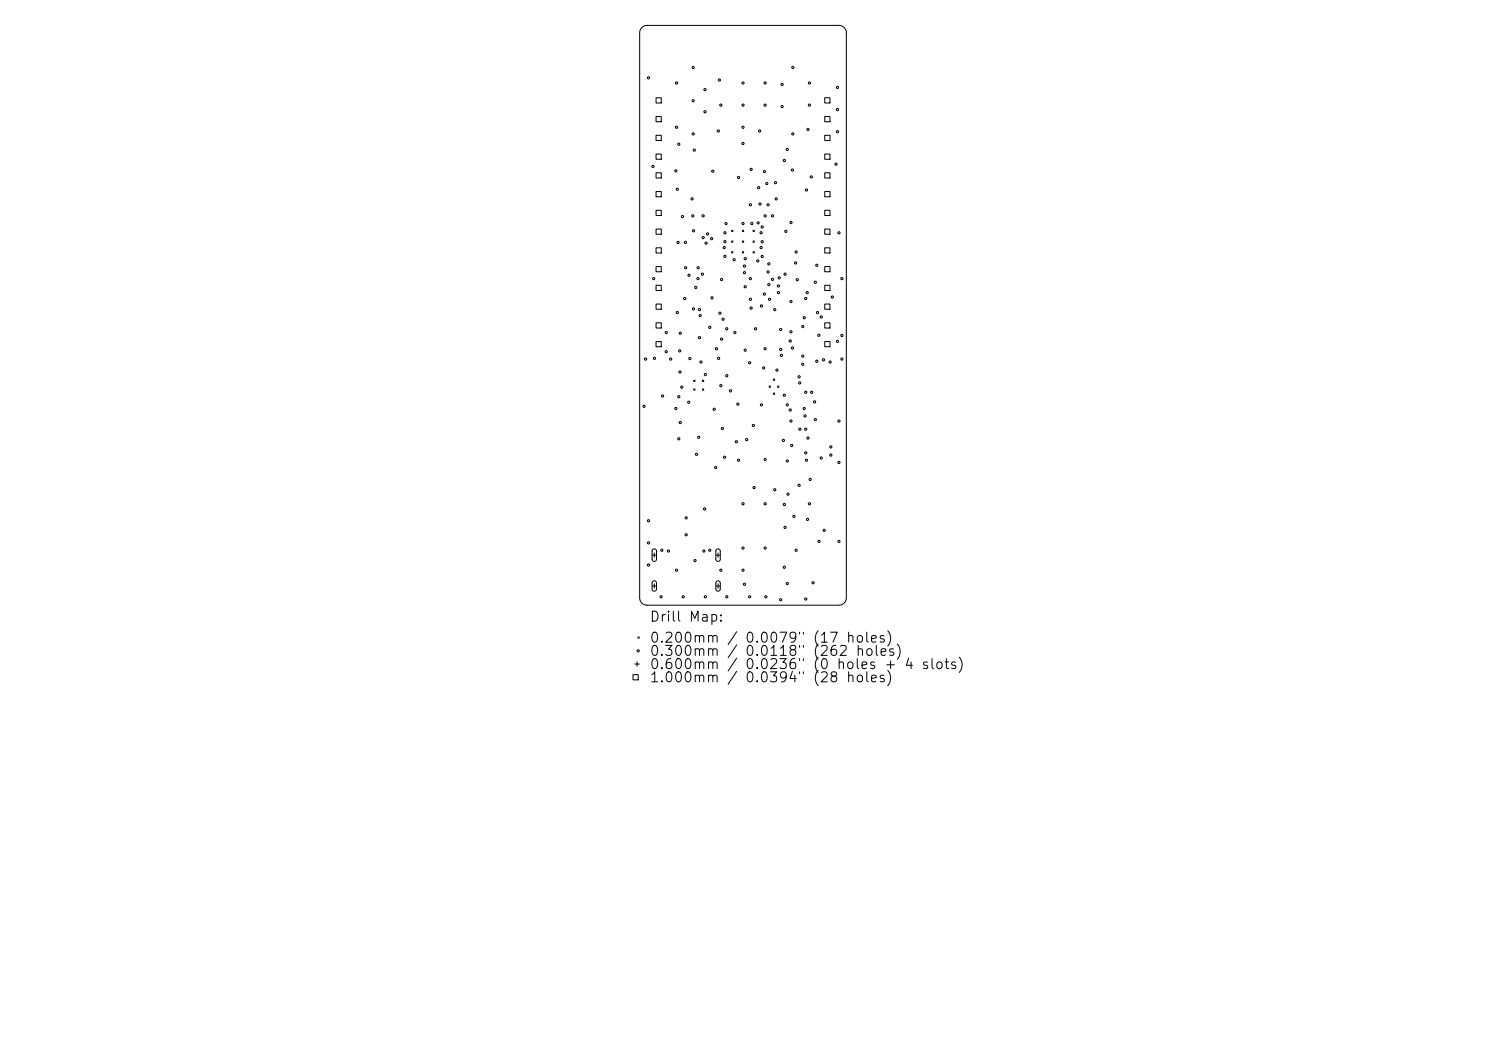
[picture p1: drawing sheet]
<svg xmlns="http://www.w3.org/2000/svg" width="297mm" height="210mm" viewBox="0 0 297 210" stroke-linecap="round" stroke-linejoin="round" font-family="sans-serif">
<defs><g id="words">
<g font-size="2">
<text x="129.7" y="124.7">Drill Map:</text>
<text x="129.7" y="128.9">0.200mm / 0.0079&quot; (17 holes)</text>
<text x="129.7" y="131.6">0.300mm</text>
<text x="148.8" y="131.6">0.0118&quot; (262</text>
<text x="129.7" y="134.2">0.600mm</text>
<text x="129.7" y="136.8">1.000mm / 0.0394&quot; (28 holes)</text>
<text x="148.8" y="134.2">0.0236&quot; (0 holes + 4 slots)</text>
</g>
</g></defs>
<g fill="none" stroke="#000" stroke-width=".2">
<path d="M128.3 5.5l.5-.3 .5-.1h38.4a1.48 1.48 0 0 1 1.5 1.4v113a1.47 1.47 0 0 1-1.5 1.4h-38.4a1.48 1.48 0 0 1-1.5-1.4v-113l.1-.5zM131.1 19.5h1.1v1.1h-1.1zM164.8 19.5h1.1v1.1h-1.1zM131.1 23.3h1.1v1h-1.1zM131.1 27h1.1v1.1h-1.1zM131.1 30.8h1.1v1h-1.1zM131.1 34.5h1.1v1.1h-1.1zM131.1 38.3h1.1v1h-1.1zM164.8 23.3h1.1v1h-1.1zM164.8 27h1.1v1.1h-1.1zM164.8 30.8h1.1v1h-1.1zM164.8 34.5h1.1v1.1h-1.1z"/>
<path d="M164.8 38.3h1.1v1h-1.1zM131.1 42h1.1v1.1h-1.1zM131.1 45.8h1.1v1h-1.1zM131.1 49.5h1.1v1.1h-1.1zM131.1 53.3h1.1v1h-1.1zM131.1 57h1.1v1.1h-1.1zM146.2 46l.3 .3M146.2 48.1l.3 .3M146.2 50.3l.3 .3M146.5 46l-.3 .3M146.5 48.1l-.3 .3M146.5 50.3l-.3 .3"/>
<path d="M148.4 48.1l.2 .3M148.4 50.3l.2 .3M148.4 46l.2 .3M148.6 46l-.2 .3M148.6 48.1l-.2 .3M148.6 50.3l-.2 .3M150.5 50.3l.3 .3M150.5 48.1l.3 .3M150.5 46l.3 .3M150.8 46l-.3 .3M150.8 48.1l-.3 .3M150.8 50.3l-.3 .3"/>
<path d="M164.8 42h1.1v1.1h-1.1zM164.8 45.8h1.1v1h-1.1zM164.8 49.5h1.1v1.1h-1.1zM164.8 53.3h1.1v1h-1.1zM164.8 57h1.1v1.1h-1.1zM131.1 60.8h1.1v1h-1.1zM131.1 64.5h1.1v1h-1.1zM131.1 68.2h1.1v1.1h-1.1zM138.6 76l.3 .2M138.6 77.7l.3 .3M138.9 76l-.3 .2M138.9 77.7l-.3 .3"/>
<path d="M140.4 77.7l.3 .3M140.4 76l.3 .2M140.7 76l-.3 .2M140.7 77.7l-.3 .3M153.7 77.1l.3 .3M154 77.1l-.3 .3M154.5 75.7l.3 .3M154.5 78.5l.3 .3M154.8 75.7l-.3 .3M154.8 78.5l-.3 .3M155.4 77.1l.3 .3M155.7 77.1l-.3 .3"/>
<path d="M164.8 60.8h1.1v1h-1.1zM164.8 64.5h1.1v1h-1.1zM164.8 68.2h1.1v1.1h-1.1zM130.3 110.9h.9M130.3 117.1h.9M130.5 109.8l.4-.1 .3 .3v1.8l-.4 .4-.3-.1-.2-.3v-1.7zM130.5 116.2l.4-.1 .3 .3v1.4l-.4 .3-.3-.1-.2-.2v-1.3zM130.8 110.5v.9M130.8 116.7v.8M143.1 110.9h.9M143.1 117.1h.9M143.2 109.8l.4-.1 .4 .3v1.8l-.4 .4-.3-.1-.2-.3v-1.7z"/>
<path d="M143.2 116.2l.4-.1 .4 .3v1.4l-.4 .3-.3-.1-.2-.2v-1.3zM143.5 110.5v.9M143.5 116.7v.8M126.5 134.8h1.1v1h-1.1zM126.9 132.7h.9M127.3 132.2v.9M127.5 127.3l.3 .3M127.8 127.3l-.3 .3"/>
<circle cx="129.6" cy="15.5" r=".22"/>
<circle cx="135.2" cy="16.6" r=".22"/>
<circle cx="138.5" cy="13.5" r=".22"/>
<circle cx="140.9" cy="17.9" r=".22"/>
<circle cx="143.8" cy="16" r=".22"/>
<circle cx="148.5" cy="16.6" r=".22"/>
<circle cx="152.9" cy="16.6" r=".22"/>
<circle cx="156.3" cy="16.9" r=".22"/>
<circle cx="158.5" cy="13.5" r=".22"/>
<circle cx="161.8" cy="16.6" r=".22"/>
<circle cx="167.4" cy="17.5" r=".22"/>
<circle cx="130.5" cy="33.2" r=".22"/>
<circle cx="135.1" cy="34.1" r=".22"/>
<circle cx="135.2" cy="25.4" r=".22"/>
<circle cx="135.4" cy="37.8" r=".22"/>
<circle cx="135.7" cy="28.8" r=".22"/>
<circle cx="138.3" cy="39.7" r=".22"/>
<circle cx="138.5" cy="20.1" r=".22"/>
<circle cx="138.5" cy="26.8" r=".22"/>
<circle cx="138.8" cy="30" r=".22"/>
<circle cx="140.9" cy="22.3" r=".22"/>
<circle cx="142.5" cy="34.2" r=".22"/>
<circle cx="143.6" cy="26.2" r=".22"/>
<circle cx="144.1" cy="21" r=".22"/>
<circle cx="147.6" cy="35.5" r=".22"/>
<circle cx="148.5" cy="28.7" r=".22"/>
<circle cx="148.5" cy="25.4" r=".22"/>
<circle cx="148.5" cy="21" r=".22"/>
<circle cx="150.1" cy="33.8" r=".22"/>
<circle cx="151.6" cy="37.5" r=".22"/>
<circle cx="151.8" cy="26.2" r=".22"/>
<circle cx="152.8" cy="34.3" r=".22"/>
<circle cx="152.9" cy="21" r=".22"/>
<circle cx="153.3" cy="36.7" r=".22"/>
<circle cx="155" cy="36.5" r=".22"/>
<circle cx="155.1" cy="39.7" r=".22"/>
<circle cx="156.3" cy="21.3" r=".22"/>
<circle cx="156.8" cy="32.1" r=".22"/>
<circle cx="157.4" cy="29.9" r=".22"/>
<circle cx="158.4" cy="34" r=".22"/>
<circle cx="158.5" cy="26.8" r=".22"/>
<circle cx="161.2" cy="38" r=".22"/>
<circle cx="161.5" cy="25.9" r=".22"/>
<circle cx="161.8" cy="21" r=".22"/>
<circle cx="162.1" cy="35.4" r=".22"/>
<circle cx="167.1" cy="32.8" r=".22"/>
<circle cx="167.4" cy="21.9" r=".22"/>
<circle cx="167.4" cy="26.3" r=".22"/>
<circle cx="130.7" cy="55.7" r=".22"/>
<circle cx="135.5" cy="48.4" r=".22"/>
<circle cx="136.4" cy="43.3" r=".22"/>
<circle cx="136.8" cy="59.7" r=".22"/>
<circle cx="137" cy="48.4" r=".22"/>
<circle cx="137" cy="53.5" r=".22"/>
<circle cx="137.7" cy="55" r=".22"/>
<circle cx="138.5" cy="43.1" r=".22"/>
<circle cx="138.6" cy="46.1" r=".22"/>
<circle cx="139.1" cy="57.4" r=".22"/>
<circle cx="139.5" cy="55.7" r=".22"/>
<circle cx="139.5" cy="53.5" r=".22"/>
<circle cx="140.4" cy="54.8" r=".22"/>
<circle cx="140.5" cy="47.5" r=".22"/>
<circle cx="140.5" cy="43.1" r=".22"/>
<circle cx="141.1" cy="48.6" r=".22"/>
<circle cx="141.4" cy="46.7" r=".22"/>
<circle cx="142.2" cy="47.7" r=".22"/>
<circle cx="142.3" cy="59.5" r=".22"/>
<circle cx="144.2" cy="55.8" r=".22"/>
<circle cx="144.7" cy="49.5" r=".22"/>
<circle cx="144.9" cy="46.5" r=".22"/>
<circle cx="144.9" cy="51.2" r=".22"/>
<circle cx="144.9" cy="48.3" r=".22"/>
<circle cx="145.1" cy="44.7" r=".22"/>
<circle cx="146.7" cy="51.9" r=".22"/>
<circle cx="148.5" cy="44.7" r=".22"/>
<circle cx="148.8" cy="53.2" r=".22"/>
<circle cx="148.8" cy="54.5" r=".22"/>
<circle cx="148.9" cy="51.7" r=".22"/>
<circle cx="148.9" cy="57.3" r=".22"/>
<circle cx="150" cy="55.7" r=".22"/>
<circle cx="150" cy="40.9" r=".22"/>
<circle cx="150" cy="59.8" r=".22"/>
<circle cx="150.3" cy="44.7" r=".22"/>
<circle cx="151.5" cy="52.1" r=".22"/>
<circle cx="151.5" cy="44.5" r=".22"/>
<circle cx="151.9" cy="40.8" r=".22"/>
<circle cx="152.1" cy="46.5" r=".22"/>
<circle cx="152.1" cy="49.5" r=".22"/>
<circle cx="152.3" cy="48.3" r=".22"/>
<circle cx="152.3" cy="45.3" r=".22"/>
<circle cx="152.3" cy="51.2" r=".22"/>
<circle cx="152.8" cy="58.8" r=".22"/>
<circle cx="152.9" cy="43.1" r=".22"/>
<circle cx="153.5" cy="40.9" r=".22"/>
<circle cx="153.5" cy="54.3" r=".22"/>
<circle cx="153.7" cy="56.9" r=".22"/>
<circle cx="153.7" cy="52.7" r=".22"/>
<circle cx="153.8" cy="59.8" r=".22"/>
<circle cx="154.4" cy="55.8" r=".22"/>
<circle cx="154.4" cy="43.1" r=".22"/>
<circle cx="155.6" cy="57.1" r=".22"/>
<circle cx="155.6" cy="58.5" r=".22"/>
<circle cx="155.7" cy="55.5" r=".22"/>
<circle cx="156.9" cy="54.8" r=".22"/>
<circle cx="157.1" cy="46.2" r=".22"/>
<circle cx="158.1" cy="44.5" r=".22"/>
<circle cx="159" cy="52.5" r=".22"/>
<circle cx="159.1" cy="50.4" r=".22"/>
<circle cx="159.3" cy="55.9" r=".22"/>
<circle cx="161" cy="59.7" r=".22"/>
<circle cx="161.3" cy="58.5" r=".22"/>
<circle cx="163" cy="56.4" r=".22"/>
<circle cx="163.3" cy="53" r=".22"/>
<circle cx="166.4" cy="59.4" r=".22"/>
<circle cx="167.7" cy="46.5" r=".22"/>
<circle cx="168.3" cy="55.7" r=".22"/>
<circle cx="129" cy="71.7" r=".22"/>
<circle cx="130.8" cy="71.6" r=".22"/>
<circle cx="132.4" cy="79.1" r=".22"/>
<circle cx="133.2" cy="66.4" r=".22"/>
<circle cx="133.2" cy="70.3" r=".22"/>
<circle cx="134" cy="71.7" r=".22"/>
<circle cx="135.4" cy="62.5" r=".22"/>
<circle cx="135.7" cy="79.3" r=".22"/>
<circle cx="135.8" cy="70.1" r=".22"/>
<circle cx="135.9" cy="74.3" r=".22"/>
<circle cx="136" cy="66.6" r=".22"/>
<circle cx="136.3" cy="77.4" r=".22"/>
<circle cx="137.9" cy="71.6" r=".22"/>
<circle cx="138.6" cy="61.7" r=".22"/>
<circle cx="139.8" cy="67.5" r=".22"/>
<circle cx="139.8" cy="61.9" r=".22"/>
<circle cx="139.9" cy="63" r=".22"/>
<circle cx="140.1" cy="72.3" r=".22"/>
<circle cx="141" cy="74.8" r=".22"/>
<circle cx="141.9" cy="65.4" r=".22"/>
<circle cx="143.2" cy="69.7" r=".22"/>
<circle cx="143.6" cy="71.6" r=".22"/>
<circle cx="143.9" cy="62.6" r=".22"/>
<circle cx="144.1" cy="77.1" r=".22"/>
<circle cx="144.2" cy="67.8" r=".22"/>
<circle cx="144.5" cy="63.8" r=".22"/>
<circle cx="145.3" cy="75.1" r=".22"/>
<circle cx="145.3" cy="65.7" r=".22"/>
<circle cx="146" cy="78.1" r=".22"/>
<circle cx="146.9" cy="66.4" r=".22"/>
<circle cx="148.9" cy="70" r=".22"/>
<circle cx="149.8" cy="72.5" r=".22"/>
<circle cx="150.1" cy="61.6" r=".22"/>
<circle cx="151" cy="65.7" r=".22"/>
<circle cx="152.2" cy="61.1" r=".22"/>
<circle cx="152.6" cy="73.5" r=".22"/>
<circle cx="152.9" cy="69.7" r=".22"/>
<circle cx="154.8" cy="61.9" r=".22"/>
<circle cx="155.3" cy="74" r=".22"/>
<circle cx="156" cy="65.8" r=".22"/>
<circle cx="156" cy="69.8" r=".22"/>
<circle cx="156.2" cy="71" r=".22"/>
<circle cx="156.8" cy="79" r=".22"/>
<circle cx="157.9" cy="68.1" r=".22"/>
<circle cx="158.1" cy="60.2" r=".22"/>
<circle cx="158.1" cy="66.3" r=".22"/>
<circle cx="158.4" cy="69.5" r=".22"/>
<circle cx="159.7" cy="75.3" r=".22"/>
<circle cx="159.8" cy="76.5" r=".22"/>
<circle cx="160.4" cy="71.2" r=".22"/>
<circle cx="160.4" cy="72.8" r=".22"/>
<circle cx="160.4" cy="65.3" r=".22"/>
<circle cx="160.7" cy="63.5" r=".22"/>
<circle cx="161" cy="78.4" r=".22"/>
<circle cx="162.2" cy="78.4" r=".22"/>
<circle cx="163.3" cy="72.2" r=".22"/>
<circle cx="163.4" cy="62.5" r=".22"/>
<circle cx="163.7" cy="67" r=".22"/>
<circle cx="164.1" cy="63.3" r=".22"/>
<circle cx="164.6" cy="71.9" r=".22"/>
<circle cx="165.9" cy="72.3" r=".22"/>
<circle cx="167.4" cy="68.2" r=".22"/>
<circle cx="168.3" cy="67" r=".22"/>
<circle cx="168.3" cy="71.7" r=".22"/>
<circle cx="128.7" cy="81.2" r=".22"/>
<circle cx="135.1" cy="81.6" r=".22"/>
<circle cx="135.7" cy="87.7" r=".22"/>
<circle cx="136" cy="84.4" r=".22"/>
<circle cx="137.7" cy="80.4" r=".22"/>
<circle cx="139.2" cy="90.8" r=".22"/>
<circle cx="139.7" cy="87.4" r=".22"/>
<circle cx="142.7" cy="81.8" r=".22"/>
<circle cx="143" cy="93.4" r=".22"/>
<circle cx="144.4" cy="85.6" r=".22"/>
<circle cx="144.8" cy="91.4" r=".22"/>
<circle cx="147.2" cy="88.3" r=".22"/>
<circle cx="147.5" cy="80.7" r=".22"/>
<circle cx="147.6" cy="92" r=".22"/>
<circle cx="149.2" cy="87.8" r=".22"/>
<circle cx="150.6" cy="85" r=".22"/>
<circle cx="150.7" cy="97.4" r=".22"/>
<circle cx="152.2" cy="80.9" r=".22"/>
<circle cx="152.9" cy="91.8" r=".22"/>
<circle cx="154.8" cy="97.9" r=".22"/>
<circle cx="156.6" cy="88" r=".22"/>
<circle cx="157.4" cy="92.1" r=".22"/>
<circle cx="157.4" cy="80.9" r=".22"/>
<circle cx="157.5" cy="98.7" r=".22"/>
<circle cx="157.9" cy="81.9" r=".22"/>
<circle cx="158.1" cy="84.1" r=".22"/>
<circle cx="158.2" cy="89" r=".22"/>
<circle cx="159.7" cy="97" r=".22"/>
<circle cx="159.9" cy="85.8" r=".22"/>
<circle cx="160.7" cy="81.6" r=".22"/>
<circle cx="160.9" cy="83.1" r=".22"/>
<circle cx="161" cy="90.5" r=".22"/>
<circle cx="161" cy="85.8" r=".22"/>
<circle cx="161.2" cy="92" r=".22"/>
<circle cx="161.5" cy="87.5" r=".22"/>
<circle cx="161.9" cy="95.8" r=".22"/>
<circle cx="162.8" cy="80.3" r=".22"/>
<circle cx="163" cy="83.8" r=".22"/>
<circle cx="164.1" cy="91.5" r=".22"/>
<circle cx="166.1" cy="90.9" r=".22"/>
<circle cx="166.1" cy="89.3" r=".22"/>
<circle cx="167.7" cy="84.1" r=".22"/>
<circle cx="167.7" cy="92.4" r=".22"/>
<circle cx="129.6" cy="112.9" r=".22"/>
<circle cx="129.6" cy="108.5" r=".22"/>
<circle cx="129.6" cy="104.1" r=".22"/>
<circle cx="132.1" cy="119.2" r=".22"/>
<circle cx="132.3" cy="110" r=".22"/>
<circle cx="133.6" cy="110.1" r=".22"/>
<circle cx="135.2" cy="113.9" r=".22"/>
<circle cx="136.6" cy="119.2" r=".22"/>
<circle cx="137.1" cy="103.5" r=".22"/>
<circle cx="137.1" cy="106.9" r=".22"/>
<circle cx="138.9" cy="112" r=".22"/>
<circle cx="140.7" cy="110.1" r=".22"/>
<circle cx="140.8" cy="101.7" r=".22"/>
<circle cx="141" cy="119.2" r=".22"/>
<circle cx="141.9" cy="110" r=".22"/>
<circle cx="144.1" cy="113.9" r=".22"/>
<circle cx="145.3" cy="119.2" r=".22"/>
<circle cx="148.5" cy="109.5" r=".22"/>
<circle cx="148.5" cy="100.7" r=".22"/>
<circle cx="148.5" cy="113.9" r=".22"/>
<circle cx="148.8" cy="116.7" r=".22"/>
<circle cx="149.8" cy="119.2" r=".22"/>
<circle cx="152.9" cy="109.5" r=".22"/>
<circle cx="152.9" cy="100.7" r=".22"/>
<circle cx="153.1" cy="119.2" r=".22"/>
<circle cx="156" cy="119.8" r=".22"/>
<circle cx="156.8" cy="100.8" r=".22"/>
<circle cx="156.8" cy="113.3" r=".22"/>
<circle cx="156.9" cy="105.4" r=".22"/>
<circle cx="157.4" cy="116.6" r=".22"/>
<circle cx="158.7" cy="103.2" r=".22"/>
<circle cx="159.1" cy="110" r=".22"/>
<circle cx="161" cy="119.7" r=".22"/>
<circle cx="161.4" cy="103.8" r=".22"/>
<circle cx="161.8" cy="100.7" r=".22"/>
<circle cx="162.5" cy="116.4" r=".22"/>
<circle cx="163.7" cy="108.2" r=".22"/>
<circle cx="164.7" cy="106" r=".22"/>
<circle cx="167.7" cy="108.2" r=".22"/>
<circle cx="127.6" cy="130" r=".22"/>
</g>
<use href="#words"/>
</svg>
